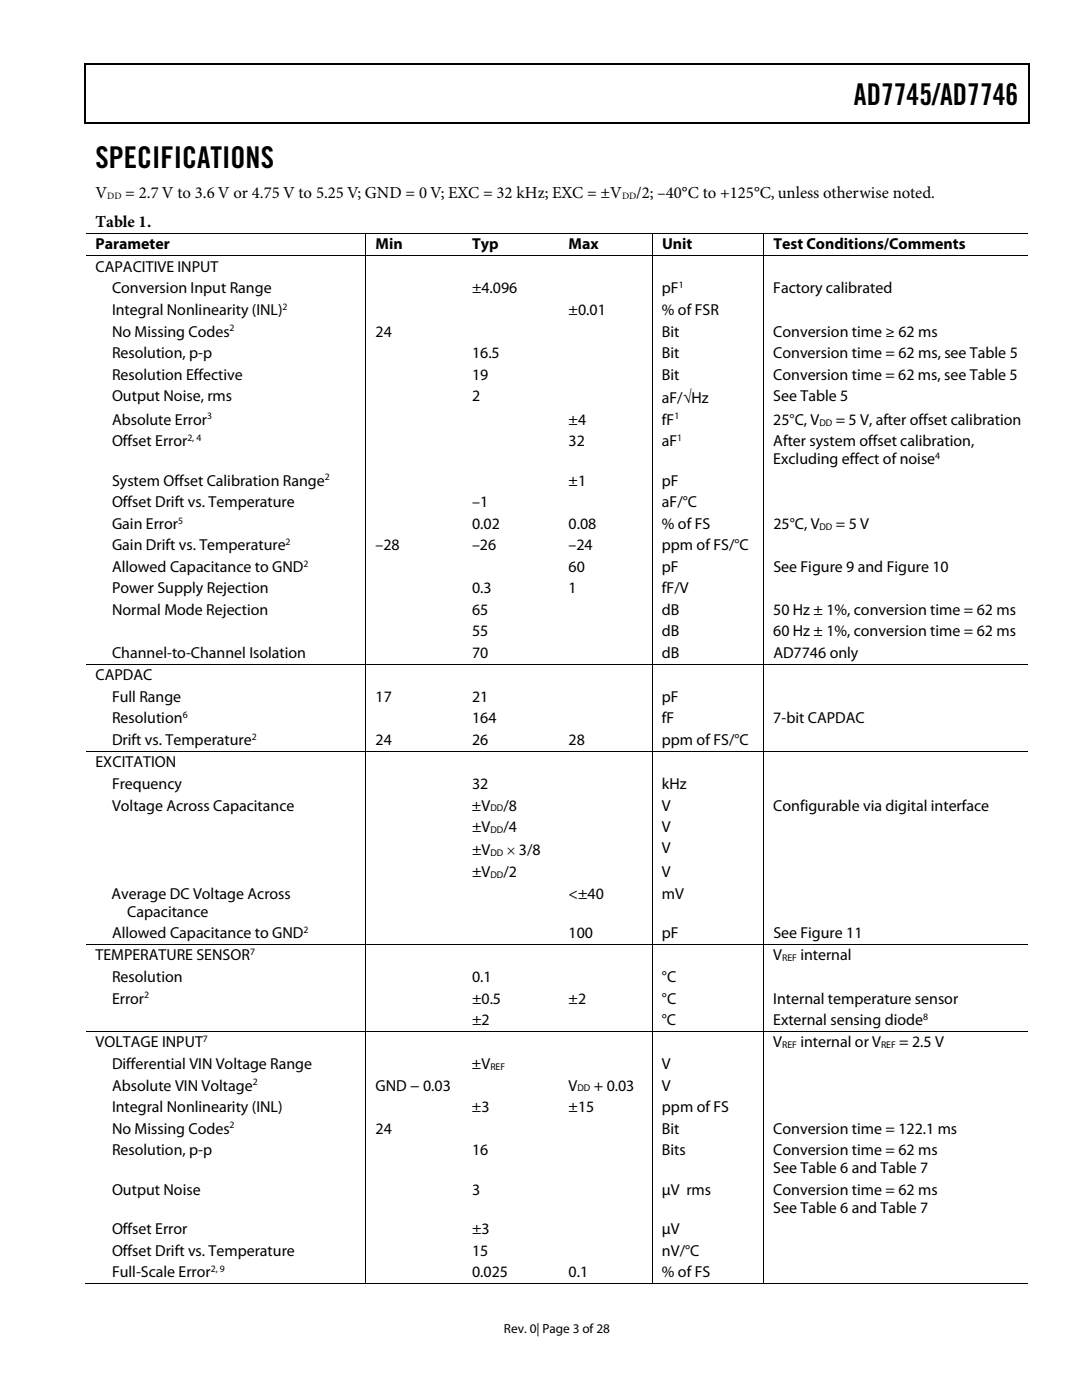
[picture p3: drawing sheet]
<svg xmlns="http://www.w3.org/2000/svg" width="216mm" height="279mm" viewBox="0 0 216 279" stroke-linecap="round" stroke-linejoin="round" font-family="sans-serif">
<defs><g id="words">
<g font-size="6">
<text x="170.4" y="21">AD7745/AD7746</text>
<text x="19" y="33.6">SPECIFICATIONS</text>
</g>
<g font-size="3.3">
<text x="19" y="39.5">V</text>
<text x="25" y="39.5">= 2.7 V to 3.6 V or 4.75 V to 5.25 V; GND = 0 V; EXC = 32 kHz; EXC = ±V</text>
<text x="127" y="39.5">/2; –40°C to +125°C, unless otherwise noted.</text>
<text x="19.1" y="45.2">Table 1.</text>
</g>
<g font-size="3.2">
<text x="19" y="49.8">Parameter</text>
<text x="74.9" y="49.8">Min</text>
<text x="94.2" y="49.8">Typ</text>
<text x="113.5" y="49.8">Max</text>
<text x="132.1" y="49.8">Unit</text>
<text x="154.3" y="49.8">Test Conditions/Comments</text>
<text x="19" y="54.2">CAPACITIVE INPUT</text>
<text x="22.4" y="58.5">Conversion Input Range</text>
<text x="94.2" y="58.5">±4.096</text>
<text x="132.1" y="58.5">pF</text>
<text x="154.3" y="58.5">Factory calibrated</text>
<text x="22.4" y="62.8">Integral Nonlinearity (INL)</text>
<text x="113.5" y="62.8">±0.01</text>
<text x="132.1" y="62.8">% of FSR</text>
<text x="22.4" y="67.2">No Missing Codes</text>
<text x="22.4" y="71.5">Resolution, p-p</text>
<text x="74.9" y="67.2">24</text>
<text x="94.2" y="71.5">16.5</text>
<text x="132.1" y="71.5">Bit</text>
<text x="132.1" y="67.2">Bit</text>
<text x="154.3" y="71.5">Conversion time = 62 ms, see Table 5</text>
<text x="154.3" y="67.2">Conversion time ≥ 62 ms</text>
<text x="22.4" y="75.8">Resolution Effective</text>
<text x="94.2" y="75.8">19</text>
<text x="132.1" y="75.8">Bit</text>
<text x="154.3" y="75.8">Conversion time = 62 ms, see Table 5</text>
<text x="22.4" y="80.1">Output Noise, rms</text>
<text x="94.2" y="80.1">2</text>
<text x="132.1" y="80.5">aF/√Hz</text>
<text x="154.3" y="80.1">See Table 5</text>
<text x="22.4" y="84.8">Absolute Error</text>
<text x="22.4" y="89">Offset Error</text>
<text x="113.5" y="84.8">±4</text>
<text x="113.5" y="89">32</text>
<text x="132.1" y="89">aF</text>
<text x="132.1" y="84.8">fF</text>
<text x="154.3" y="89.1">After system offset calibration,</text>
<text x="154.3" y="84.8">25°C, V</text>
<text x="166.8" y="84.8">= 5 V, after offset calibration</text>
<text x="154.3" y="92.7">Excluding effect of noise</text>
<text x="22.4" y="96.9">System Offset Calibration Range</text>
<text x="22.4" y="101.2">Offset Drift vs. Temperature</text>
<text x="94.2" y="101.2">–1</text>
<text x="113.5" y="96.9">±1</text>
<text x="132.1" y="96.9">pF</text>
<text x="132.1" y="101.2">aF/°C</text>
<text x="22.4" y="105.5">Gain Error</text>
<text x="94.2" y="105.5">0.02</text>
<text x="113.5" y="105.5">0.08</text>
<text x="132.1" y="105.5">% of FS</text>
<text x="154.3" y="105.5">25°C, V</text>
<text x="166.8" y="105.5">= 5 V</text>
<text x="22.4" y="109.8">Gain Drift vs. Temperature</text>
<text x="74.9" y="109.8">–28</text>
<text x="94.2" y="109.8">–26</text>
<text x="113.4" y="109.8">–24</text>
<text x="132.1" y="109.8">ppm of FS/°C</text>
<text x="22.4" y="114.1">Allowed Capacitance to GND</text>
<text x="22.4" y="118.4">Power Supply Rejection</text>
<text x="94.2" y="118.4">0.3</text>
<text x="113.5" y="114.1">60</text>
<text x="113.5" y="118.4">1</text>
<text x="132.1" y="114.1">pF</text>
<text x="132.1" y="118.4">fF/V</text>
<text x="154.3" y="114.1">See Figure 9 and Figure 10</text>
<text x="22.4" y="122.7">Normal Mode Rejection</text>
<text x="94.2" y="122.7">65</text>
<text x="132.1" y="122.7">dB</text>
<text x="154.3" y="122.7">50 Hz ± 1%, conversion time = 62 ms</text>
<text x="22.4" y="131.3">Channel-to-Channel Isolation</text>
<text x="94.2" y="127">55</text>
<text x="94.2" y="131.3">70</text>
<text x="132.1" y="127">dB</text>
<text x="132.1" y="131.3">dB</text>
<text x="154.3" y="127">60 Hz ± 1%, conversion time = 62 ms</text>
<text x="154.3" y="131.3">AD7746 only</text>
<text x="19" y="135.8">CAPDAC</text>
<text x="22.4" y="140.1">Full Range</text>
<text x="74.9" y="140.1">17</text>
<text x="94.2" y="140.1">21</text>
<text x="132.1" y="140.1">pF</text>
<text x="22.4" y="144.4">Resolution</text>
<text x="22.4" y="148.7">Drift vs. Temperature</text>
<text x="74.9" y="148.7">24</text>
<text x="94.2" y="148.7">26</text>
<text x="94.2" y="144.4">164</text>
<text x="113.4" y="148.7">28</text>
<text x="132.1" y="148.7">ppm of FS/°C</text>
<text x="132.1" y="144.4">fF</text>
<text x="154.3" y="144.4">7-bit CAPDAC</text>
<text x="19" y="153.1">EXCITATION</text>
<text x="22.4" y="157.5">Frequency</text>
<text x="22.4" y="161.8">Voltage Across Capacitance</text>
<text x="94.2" y="161.8">±V</text>
<text x="94.2" y="157.5">32</text>
<text x="100.4" y="161.8">/8</text>
<text x="132.1" y="157.5">kHz</text>
<text x="132.1" y="161.8">V</text>
<text x="154.3" y="161.8">Configurable via digital interface</text>
<text x="94.2" y="166">±V</text>
<text x="100.4" y="166">/4</text>
<text x="132.1" y="166">V</text>
<text x="94.2" y="170.7">±V</text>
<text x="101.1" y="170.7">× 3/8</text>
<text x="132.1" y="170.3">V</text>
<text x="22.2" y="179.3">Average DC Voltage Across</text>
<text x="94.2" y="175">±V</text>
<text x="100.4" y="175">/2</text>
<text x="113.5" y="179.3">&lt;±40</text>
<text x="132.1" y="179.3">mV</text>
<text x="132.1" y="175">V</text>
<text x="25.4" y="182.9">Capacitance</text>
<text x="19" y="191.7">TEMPERATURE SENSOR</text>
<text x="22.4" y="187.2">Allowed Capacitance to GND</text>
<text x="113.5" y="187.2">100</text>
<text x="132.1" y="187.2">pF</text>
<text x="154.3" y="191.7">V</text>
<text x="154.3" y="187.2">See Figure 11</text>
<text x="159.7" y="191.7">internal</text>
<text x="22.4" y="196">Resolution</text>
<text x="94.2" y="196">0.1</text>
<text x="132.1" y="196">°C</text>
<text x="22.4" y="200.3">Error</text>
<text x="94.2" y="200.3">±0.5</text>
<text x="113.5" y="200.3">±2</text>
<text x="132.1" y="200.3">°C</text>
<text x="154.3" y="200.3">Internal temperature sensor</text>
<text x="19" y="209">VOLTAGE INPUT</text>
<text x="94.2" y="204.6">±2</text>
<text x="132.1" y="204.6">°C</text>
<text x="154.3" y="204.6">External sensing diode</text>
<text x="154.3" y="209">V</text>
<text x="159.7" y="209">internal or V</text>
<text x="179.4" y="209">= 2.5 V</text>
<text x="22.4" y="213.3">Differential VIN Voltage Range</text>
<text x="94.2" y="213.3">±V</text>
<text x="132.1" y="213.3">V</text>
<text x="22.4" y="217.6">Absolute VIN Voltage</text>
<text x="22.4" y="221.9">Integral Nonlinearity (INL)</text>
<text x="74.9" y="217.6">GND − 0.03</text>
<text x="94.2" y="221.9">±3</text>
<text x="113.4" y="221.9">±15</text>
<text x="113.4" y="217.6">V</text>
<text x="118.5" y="217.6">+ 0.03</text>
<text x="132.1" y="221.9">ppm of FS</text>
<text x="132.1" y="217.6">V</text>
<text x="22.4" y="226.2">No Missing Codes</text>
<text x="74.9" y="226.2">24</text>
<text x="132.1" y="226.2">Bit</text>
<text x="154.3" y="226.2">Conversion time = 122.1 ms</text>
<text x="22.4" y="230.5">Resolution, p-p</text>
<text x="94.2" y="230.5">16</text>
<text x="132.1" y="230.5">Bits</text>
<text x="154.3" y="230.5">Conversion time = 62 ms</text>
<text x="22.4" y="238.4">Output Noise</text>
<text x="94.2" y="238.4">3</text>
<text x="132.1" y="238.4">µV rms</text>
<text x="154.3" y="234.1">See Table 6 and Table 7</text>
<text x="154.3" y="238.4">Conversion time = 62 ms</text>
<text x="154.3" y="242">See Table 6 and Table 7</text>
<text x="22.4" y="246.3">Offset Error</text>
<text x="22.4" y="250.6">Offset Drift vs. Temperature</text>
<text x="94.2" y="246.3">±3</text>
<text x="94.2" y="250.6">15</text>
<text x="132.1" y="250.6">nV/°C</text>
<text x="132.1" y="246.3">µV</text>
<text x="22.4" y="254.9">Full-Scale Error</text>
<text x="94.2" y="254.9">0.025</text>
<text x="113.5" y="254.9">0.1</text>
<text x="132.1" y="254.9">% of FS</text>
</g>
<text font-size="2.6" x="100.5" y="266">Rev. 0| Page 3 of 28</text>
<g font-size="1.9">
<text x="21.4" y="39.7">DD</text>
<text x="124.1" y="39.7">DD</text>
<text x="135.4" y="57.5">1</text>
<text x="56.4" y="61.8">2</text>
<text x="45.8" y="66.1">2</text>
<text x="41.3" y="83.7">3</text>
<text x="134.6" y="83.7">1</text>
<text x="37.4" y="88">2, 4</text>
<text x="135.1" y="88">1</text>
<text x="163.5" y="84.9">DD</text>
<text x="64.8" y="95.9">2</text>
<text x="186.6" y="91.6">4</text>
<text x="35.5" y="104.5">5</text>
<text x="163.5" y="105.7">DD</text>
<text x="57" y="108.8">2</text>
<text x="60.6" y="113.1">2</text>
<text x="36.4" y="143.3">6</text>
<text x="50.2" y="147.6">2</text>
<text x="97.9" y="161.9">DD</text>
<text x="97.9" y="166.2">DD</text>
<text x="97.9" y="170.9">DD</text>
<text x="97.9" y="175.2">DD</text>
<text x="49.9" y="190.6">7</text>
<text x="60.6" y="186.2">2</text>
<text x="156.1" y="191.9">REF</text>
<text x="28.8" y="199.2">2</text>
<text x="184.2" y="203.5">8</text>
<text x="40.5" y="208">7</text>
<text x="156.1" y="209.2">REF</text>
<text x="175.8" y="209.2">REF</text>
<text x="97.9" y="213.5">REF</text>
<text x="50.4" y="216.6">2</text>
<text x="115.2" y="217.8">DD</text>
<text x="45.8" y="225.2">2</text>
<text x="42.1" y="253.8">2, 9</text>
</g>
</g></defs>
<path d="M16.9 12.7h.2v1h-.2zM205.1 12.7h.3v1h-.3zM205.1 12.7h.3v.3h-.3zM205.1 24.4h.3v.3h-.3z" fill="#000"/>
<path d="M16.9 12.8h188.2M17 13.7v11M205.2 13.7v11M16.9 24.5h188.2" fill="none" stroke="#000" stroke-width=".25"/>
<g fill="none" stroke="#000" stroke-width=".2">
<path d="M17.1 46.5h187.9M17.1 51h187.9M73 46.6v4.3M73 51.1v81.4M130.2 46.6v4.3M130.2 51.1v81.4M152.4 46.6v4.3M152.4 51.1v81.4M73 132.7v17.2M130.2 132.7v17.2M152.4 132.7v17.2M205 132.6h-187.9"/>
<path d="M73 150v38.4M130.2 150v38.4M152.4 150v38.4M205 149.9h-187.9M17.1 188.5h187.9M73 188.6v17.2M130.2 188.6v17.2M152.4 188.6v17.2M17.1 205.8h187.9M73 205.9v50.4M130.2 205.9v50.4M152.4 205.9v50.4"/>
<path d="M16.9 256.2h56M73.1 256.2h57M130.3 256.2h22M152.5 256.2h52.6"/>
</g>
<use href="#words"/>
</svg>
